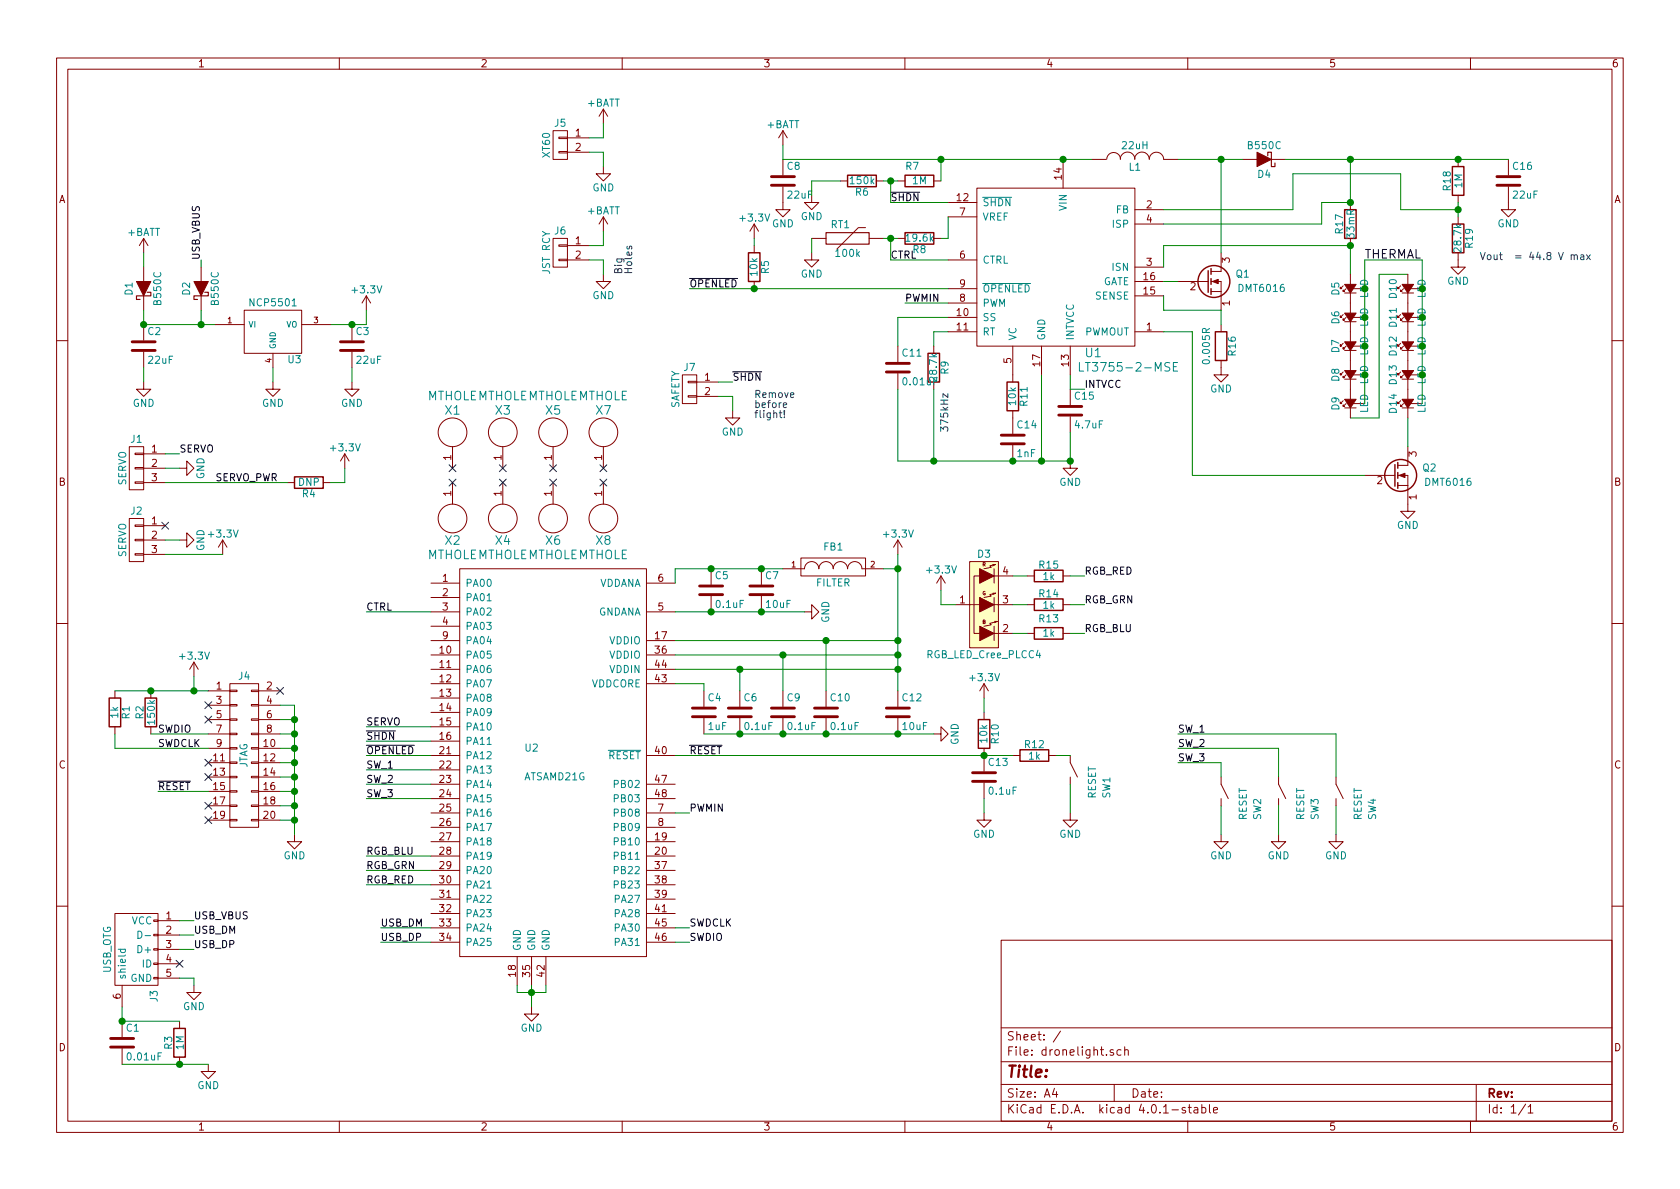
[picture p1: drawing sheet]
<svg xmlns="http://www.w3.org/2000/svg" width="297mm" height="210mm" viewBox="0 0 297 210" stroke-linecap="round" stroke-linejoin="round" font-family="sans-serif">
<defs><g id="words">
<text font-size="2.8" fill="#840000" x="178" y="190.5">Title:</text>
<text font-size="2.1" x="241.3" y="45.7">THERMAL</text>
<g font-size="2.1" fill="#008484">
<text x="191.9" y="63.2">U1</text>
<text x="192.3" y="65.7">LT3755-2-MSE</text>
<text x="75.5" y="70.8">MTHOLEMTHOLEMTHOLEMTHOLE</text>
<text x="78.7" y="73.3">X1</text>
<text x="87.6" y="73.3">X3</text>
<text x="96.5" y="73.3">X5</text>
<text x="105.4" y="73.3">X7</text>
<text x="75.5" y="98.9">MTHOLEMTHOLEMTHOLEMTHOLE</text>
<text x="78.7" y="96.3">X2</text>
<text x="87.6" y="96.3">X4</text>
<text x="96.5" y="96.3">X6</text>
<text x="105.4" y="96.3">X8</text>
</g>
<g font-size="2.1" fill="#840000">
<text x="178" y="184">Sheet: /</text>
<text x="178" y="186.7">File: dronelight.sch</text>
<text x="178" y="196.9">KiCad E.D.A. kicad 4.0.1-stable</text>
<text x="178" y="194.1">Size: A4</text>
<text x="200" y="194.1">Date:</text>
<text x="263" y="194.1">Rev:</text>
<text x="263" y="196.9">Id: 1/1</text>
</g>
<g font-size="1.8" fill="#840000">
<text x="35" y="11.9">1</text>
<text x="85" y="11.9">2</text>
<text x="135" y="11.9">3</text>
<text x="185" y="11.9">4</text>
<text x="235" y="11.9">5</text>
<text x="285" y="11.9">6</text>
<text x="101.8" y="24.1">1</text>
<text x="101.8" y="26.7">2</text>
<text x="10.4" y="35.9">A</text>
<text x="169.2" y="35.6">12</text>
<text x="187.7" y="31.7" transform="rotate(-90 187.7 31.7)">14</text>
<text x="285.4" y="35.9">A</text>
<text x="169.7" y="38.1">7</text>
<text x="202.7" y="36.8">2</text>
<text x="202.7" y="39.4">4</text>
<text x="101.8" y="43.2">1</text>
<text x="101.8" y="45.7">2</text>
<text x="169.7" y="45.7">6</text>
<text x="202.7" y="47">3</text>
<text x="217.4" y="46.5" transform="rotate(-90 217.4 46.5)">3</text>
<text x="169.7" y="53.3">8</text>
<text x="169.7" y="50.8">9</text>
<text x="202.2" y="52.1">15</text>
<text x="202.2" y="49.5">16</text>
<text x="210.5" y="51.3">2</text>
<text x="169.2" y="55.9">10</text>
<text x="169.2" y="58.4">11</text>
<text x="202.7" y="58.4">1</text>
<text x="217.4" y="54.1" transform="rotate(-90 217.4 54.1)">1</text>
<text x="178.8" y="64.2" transform="rotate(-90 178.8 64.2)">5</text>
<text x="183.9" y="64.7" transform="rotate(-90 183.9 64.7)">17</text>
<text x="189" y="64.7" transform="rotate(-90 189 64.7)">13</text>
<text x="124.6" y="67.3">1</text>
<text x="124.6" y="69.8">2</text>
<text x="26.8" y="80">1</text>
<text x="26.8" y="82.5">2</text>
<text x="79.8" y="81.4" transform="rotate(-90 79.8 81.4)">1</text>
<text x="88.6" y="81.4" transform="rotate(-90 88.6 81.4)">1</text>
<text x="97.5" y="81.4" transform="rotate(-90 97.5 81.4)">1</text>
<text x="106.4" y="81.4" transform="rotate(-90 106.4 81.4)">1</text>
<text x="250.4" y="80.7" transform="rotate(-90 250.4 80.7)">3</text>
<text x="10.4" y="85.9">B</text>
<text x="26.8" y="85.1">3</text>
<text x="79.8" y="87.7" transform="rotate(-90 79.8 87.7)">1</text>
<text x="88.6" y="87.7" transform="rotate(-90 88.6 87.7)">1</text>
<text x="97.5" y="87.7" transform="rotate(-90 97.5 87.7)">1</text>
<text x="106.4" y="87.7" transform="rotate(-90 106.4 87.7)">1</text>
<text x="243.5" y="85.6">2</text>
<text x="250.4" y="88.4" transform="rotate(-90 250.4 88.4)">1</text>
<text x="285.4" y="85.9">B</text>
<text x="26.8" y="92.7">1</text>
<text x="26.8" y="95.2">2</text>
<text x="26.8" y="97.8">3</text>
<text x="177.3" y="101.6">4</text>
<text x="78.3" y="102.9">1</text>
<text x="78.3" y="105.4">2</text>
<text x="78.3" y="107.9">3</text>
<text x="116.4" y="107.9">5</text>
<text x="116.4" y="102.9">6</text>
<text x="169.7" y="106.7">1</text>
<text x="177.3" y="106.7">3</text>
<text x="78.3" y="110.5">4</text>
<text x="78.3" y="113">9</text>
<text x="115.9" y="113">17</text>
<text x="177.3" y="111.8">2</text>
<text x="77.8" y="115.6">10</text>
<text x="77.8" y="118.1">11</text>
<text x="115.9" y="118.1">44</text>
<text x="115.9" y="115.6">36</text>
<text x="38.3" y="121.9">1</text>
<text x="38.3" y="124.5">3</text>
<text x="47.1" y="121.9">2</text>
<text x="47.1" y="124.5">4</text>
<text x="77.8" y="120.6">12</text>
<text x="77.8" y="123.2">13</text>
<text x="77.8" y="125.7">14</text>
<text x="115.9" y="120.6">43</text>
<text x="38.3" y="127">5</text>
<text x="38.3" y="129.5">7</text>
<text x="47.1" y="127">6</text>
<text x="47.1" y="129.5">8</text>
<text x="77.8" y="128.3">15</text>
<text x="77.8" y="130.8">16</text>
<text x="10.4" y="135.9">C</text>
<text x="37.8" y="134.6">11</text>
<text x="37.8" y="137.2">13</text>
<text x="38.3" y="132.1">9</text>
<text x="46.7" y="132.1">10</text>
<text x="46.7" y="134.6">12</text>
<text x="46.7" y="137.2">14</text>
<text x="77.8" y="133.3">21</text>
<text x="77.8" y="135.9">22</text>
<text x="115.9" y="133.3">40</text>
<text x="285.4" y="135.9">C</text>
<text x="37.8" y="139.7">15</text>
<text x="37.8" y="142.2">17</text>
<text x="46.7" y="139.7">16</text>
<text x="46.7" y="142.2">18</text>
<text x="77.8" y="138.4">23</text>
<text x="77.8" y="141">24</text>
<text x="77.8" y="143.5">25</text>
<text x="115.9" y="138.4">47</text>
<text x="115.9" y="141">48</text>
<text x="116.4" y="143.5">7</text>
<text x="37.8" y="144.8">19</text>
<text x="46.7" y="144.8">20</text>
<text x="77.8" y="146">26</text>
<text x="77.8" y="148.6">27</text>
<text x="115.9" y="148.6">19</text>
<text x="116.4" y="146">8</text>
<text x="77.8" y="151.1">28</text>
<text x="77.8" y="153.7">29</text>
<text x="115.9" y="151.1">20</text>
<text x="115.9" y="153.7">37</text>
<text x="77.8" y="156.2">30</text>
<text x="77.8" y="158.7">31</text>
<text x="77.8" y="161.3">32</text>
<text x="115.9" y="161.3">41</text>
<text x="115.9" y="156.2">38</text>
<text x="115.9" y="158.7">39</text>
<text x="29.4" y="162.6">1</text>
<text x="29.4" y="165.1">2</text>
<text x="29.4" y="167.6">3</text>
<text x="77.8" y="163.8">33</text>
<text x="77.8" y="166.4">34</text>
<text x="115.9" y="163.8">45</text>
<text x="115.9" y="166.4">46</text>
<text x="29.4" y="170.2">4</text>
<text x="29.4" y="172.7">5</text>
<text x="91.2" y="172.7" transform="rotate(-90 91.2 172.7)">18</text>
<text x="93.7" y="172.7" transform="rotate(-90 93.7 172.7)">35</text>
<text x="96.3" y="172.7" transform="rotate(-90 96.3 172.7)">42</text>
<text x="21.3" y="176.6" transform="rotate(-90 21.3 176.6)">6</text>
<text x="10.4" y="185.9">D</text>
<text x="285.4" y="185.9">D</text>
<text x="35" y="199.9">1</text>
<text x="85" y="199.9">2</text>
<text x="135" y="199.9">3</text>
<text x="185" y="199.9">4</text>
<text x="235" y="199.9">5</text>
<text x="285" y="199.9">6</text>
</g>
<g font-size="1.8" fill="#008484">
<text x="98.1" y="22.4">J5</text>
<text x="103.8" y="18.8">+BATT</text>
<text x="135.6" y="22.7">+BATT</text>
<text x="97.2" y="27.8" transform="rotate(-90 97.2 27.8)">XT60</text>
<text x="198.5" y="26.4">22uH</text>
<text x="220.8" y="26.4">B550C</text>
<text x="104.7" y="33.8">GND</text>
<text x="139.2" y="30">C8</text>
<text x="139.3" y="35.1">22uF</text>
<text x="150.4" y="32.6">150k</text>
<text x="151.3" y="34.6">R6</text>
<text x="160.2" y="30">R7</text>
<text x="161.3" y="32.6">1M</text>
<text x="199.6" y="30.2">L1</text>
<text x="222.4" y="31.4">D4</text>
<text x="256.5" y="33.6" transform="rotate(-90 256.5 33.6)">R18</text>
<text x="258.5" y="33.2" transform="rotate(-90 258.5 33.2)">1M</text>
<text x="267.6" y="30">C16</text>
<text x="267.6" y="35.1">22uF</text>
<text x="22.5" y="41.7">+BATT</text>
<text x="98.1" y="41.4">J6</text>
<text x="103.8" y="37.9">+BATT</text>
<text x="131" y="39.2">+3.3V</text>
<text x="136.5" y="40.2">GND</text>
<text x="141.6" y="38.9">GND</text>
<text x="146.9" y="40.3">RT1</text>
<text x="173.7" y="39">VREF</text>
<text x="173.7" y="36.4">SHDN</text>
<text x="188.6" y="37.2" transform="rotate(-90 188.6 37.2)">VIN</text>
<text x="196.8" y="40.3">ISP</text>
<text x="197.3" y="37.7">FB</text>
<text x="237.4" y="41.2" transform="rotate(-90 237.4 41.2)">R17</text>
<text x="264.7" y="40.2">GND</text>
<text x="147.9" y="45.4">100k</text>
<text x="160.4" y="42.7">19.6k</text>
<text x="161.4" y="44.7">R8</text>
<text x="173.7" y="46.6">CTRL</text>
<text x="196.7" y="47.9">ISN</text>
<text x="239.5" y="42" transform="rotate(-90 239.5 42)">33mR</text>
<text x="258.4" y="44.4" transform="rotate(-90 258.4 44.4)">28.7k</text>
<text x="260.4" y="43.8" transform="rotate(-90 260.4 43.8)">R19</text>
<text x="23.4" y="52.2" transform="rotate(-90 23.4 52.2)">D1</text>
<text x="28.5" y="53.8" transform="rotate(-90 28.5 53.8)">B550C</text>
<text x="33.6" y="52.2" transform="rotate(-90 33.6 52.2)">D2</text>
<text x="38.7" y="53.8" transform="rotate(-90 38.7 53.8)">B550C</text>
<text x="62.4" y="51.9">+3.3V</text>
<text x="97.2" y="48.4" transform="rotate(-90 97.2 48.4)">JST RCY</text>
<text x="104.7" y="52.9">GND</text>
<text x="133.9" y="48.7" transform="rotate(-90 133.9 48.7)">10k</text>
<text x="135.9" y="48.4" transform="rotate(-90 135.9 48.4)">R5</text>
<text x="141.6" y="49.1">GND</text>
<text x="173.7" y="51.7">OPENLED</text>
<text x="193.6" y="53">SENSE</text>
<text x="194.7" y="50.4">GATE</text>
<text x="218.5" y="49.1">Q1</text>
<text x="219.2" y="51.6">DMT6016</text>
<text x="236.8" y="52.2" transform="rotate(-90 236.8 52.2)">D5</text>
<text x="246.9" y="52.7" transform="rotate(-90 246.9 52.7)">D10</text>
<text x="255.9" y="50.3">GND</text>
<text x="26.2" y="59.2">C2</text>
<text x="44.4" y="54.1">NCP5501</text>
<text x="63" y="59.2">C3</text>
<text x="173.7" y="54.2">PWM</text>
<text x="173.7" y="56.8">SS</text>
<text x="173.7" y="59.3">RT</text>
<text x="191.6" y="59.3">PWMOUT</text>
<text x="236.8" y="57.2" transform="rotate(-90 236.8 57.2)">D6</text>
<text x="246.9" y="57.8" transform="rotate(-90 246.9 57.8)">D11</text>
<text x="26.3" y="64.3">22uF</text>
<text x="51" y="64.2">U3</text>
<text x="63.1" y="64.3">22uF</text>
<text x="121" y="65.6">J7</text>
<text x="159.6" y="63">C11</text>
<text x="179.7" y="60.2" transform="rotate(-90 179.7 60.2)">VC</text>
<text x="184.8" y="60.2" transform="rotate(-90 184.8 60.2)">GND</text>
<text x="189.9" y="60.2" transform="rotate(-90 189.9 60.2)">INTVCC</text>
<text x="213.9" y="64.1" transform="rotate(-90 213.9 64.1)">0.005R</text>
<text x="218.5" y="62.8" transform="rotate(-90 218.5 62.8)">R16</text>
<text x="236.8" y="62.3" transform="rotate(-90 236.8 62.3)">D7</text>
<text x="246.9" y="62.8" transform="rotate(-90 246.9 62.8)">D12</text>
<text x="23.4" y="71.9">GND</text>
<text x="46.3" y="71.9">GND</text>
<text x="60.3" y="71.9">GND</text>
<text x="159.8" y="68.1">0.01uF</text>
<text x="165.7" y="67.2" transform="rotate(-90 165.7 67.2)">28.7k</text>
<text x="167.7" y="66.1" transform="rotate(-90 167.7 66.1)">R9</text>
<text x="179.6" y="71.6" transform="rotate(-90 179.6 71.6)">10k</text>
<text x="181.7" y="71.7" transform="rotate(-90 181.7 71.7)">R11</text>
<text x="190.1" y="70.7">C15</text>
<text x="213.9" y="69.4">GND</text>
<text x="236.8" y="67.4" transform="rotate(-90 236.8 67.4)">D8</text>
<text x="246.9" y="67.9" transform="rotate(-90 246.9 67.9)">D13</text>
<text x="120.1" y="72.3" transform="rotate(-90 120.1 72.3)">SAFETY</text>
<text x="127.6" y="77">GND</text>
<text x="179.9" y="75.7">C14</text>
<text x="190.2" y="75.7">4.7uF</text>
<text x="236.8" y="72.5" transform="rotate(-90 236.8 72.5)">D9</text>
<text x="241.9" y="73.1" transform="rotate(-90 241.9 73.1)">LED</text>
<text x="246.9" y="73" transform="rotate(-90 246.9 73)">D14</text>
<text x="252" y="73.1" transform="rotate(-90 252 73.1)">LED</text>
<text x="23.2" y="78.3">J1</text>
<text x="58.6" y="79.8">+3.3V</text>
<text x="179.9" y="80.8">1nF</text>
<text x="251.6" y="83.4">Q2</text>
<text x="22.3" y="85.9" transform="rotate(-90 22.3 85.9)">SERVO</text>
<text x="36.1" y="84.8" transform="rotate(-90 36.1 84.8)">GND</text>
<text x="52.8" y="85.9">DNP</text>
<text x="53.5" y="87.9">R4</text>
<text x="187.3" y="85.9">GND</text>
<text x="252.2" y="85.9">DMT6016</text>
<text x="23.2" y="91">J2</text>
<text x="37" y="95">+3.3V</text>
<text x="156.4" y="95">+3.3V</text>
<text x="247" y="93.5">GND</text>
<text x="22.3" y="98.6" transform="rotate(-90 22.3 98.6)">SERVO</text>
<text x="36.1" y="97.5" transform="rotate(-90 36.1 97.5)">GND</text>
<text x="145.6" y="97.3">FB1</text>
<text x="164" y="101.4">+3.3V</text>
<text x="172.9" y="98.6">D3</text>
<text x="183.8" y="100.5">R15</text>
<text x="82.3" y="103.8">PA00</text>
<text x="82.3" y="106.3">PA01</text>
<text x="105.7" y="103.8">VDDANA</text>
<text x="126.5" y="102.4">C5</text>
<text x="126.7" y="107.5">0.1uF</text>
<text x="135.4" y="102.4">C7</text>
<text x="135.5" y="107.5">10uF</text>
<text x="144.2" y="103.7">FILTER</text>
<text x="183.8" y="105.6">R14</text>
<text x="184.5" y="107.6">1k</text>
<text x="184.5" y="102.6">1k</text>
<text x="82.3" y="108.8">PA02</text>
<text x="82.3" y="111.4">PA03</text>
<text x="82.3" y="113.9">PA04</text>
<text x="105.5" y="108.8">GNDANA</text>
<text x="107.7" y="113.9">VDDIO</text>
<text x="146.6" y="110.2" transform="rotate(-90 146.6 110.2)">GND</text>
<text x="183.8" y="110">R13</text>
<text x="184.5" y="112.6">1k</text>
<text x="32" y="116.6">+3.3V</text>
<text x="82.3" y="116.5">PA05</text>
<text x="82.3" y="119">PA06</text>
<text x="107.7" y="116.5">VDDIO</text>
<text x="107.8" y="119">VDDIN</text>
<text x="163.9" y="116.4">RGB_LED_Cree_PLCC4</text>
<text x="42.2" y="120.2">J4</text>
<text x="82.3" y="121.5">PA07</text>
<text x="82.3" y="124.1">PA08</text>
<text x="104.4" y="121.5">VDDCORE</text>
<text x="125.2" y="124">C4</text>
<text x="131.6" y="124">C6</text>
<text x="139.2" y="124">C9</text>
<text x="146.9" y="124">C10</text>
<text x="159.6" y="124">C12</text>
<text x="171.7" y="120.4">+3.3V</text>
<text x="20.9" y="126.9" transform="rotate(-90 20.9 126.9)">1k</text>
<text x="22.9" y="127.1" transform="rotate(-90 22.9 127.1)">R1</text>
<text x="25.3" y="127.1" transform="rotate(-90 25.3 127.1)">R2</text>
<text x="27.4" y="127.9" transform="rotate(-90 27.4 127.9)">150k</text>
<text x="82.3" y="126.6">PA09</text>
<text x="82.3" y="129.2">PA10</text>
<text x="82.3" y="131.7">PA11</text>
<text x="125.2" y="129.1">1uF</text>
<text x="131.8" y="129.1">0.1uF</text>
<text x="139.4" y="129.1">0.1uF</text>
<text x="147" y="129.1">0.1uF</text>
<text x="159.7" y="129.1">10uF</text>
<text x="169.5" y="131.7" transform="rotate(-90 169.5 131.7)">GND</text>
<text x="174.5" y="131.3" transform="rotate(-90 174.5 131.3)">10k</text>
<text x="176.6" y="131.4" transform="rotate(-90 176.6 131.4)">R10</text>
<text x="43.7" y="135.9" transform="rotate(-90 43.7 135.9)">JTAG</text>
<text x="82.3" y="134.2">PA12</text>
<text x="82.3" y="136.8">PA13</text>
<text x="92.7" y="138">ATSAMD21G</text>
<text x="92.9" y="132.9">U2</text>
<text x="107.4" y="134.2">RESET</text>
<text x="174.9" y="135.4">C13</text>
<text x="181.3" y="132.3">R12</text>
<text x="181.9" y="134.3">1k</text>
<text x="82.3" y="139.3">PA14</text>
<text x="82.3" y="141.9">PA15</text>
<text x="108.9" y="139.3">PB02</text>
<text x="108.9" y="141.9">PB03</text>
<text x="175" y="140.5">0.1uF</text>
<text x="193.8" y="141.3" transform="rotate(-90 193.8 141.3)">RESET</text>
<text x="196.3" y="141.2" transform="rotate(-90 196.3 141.2)">SW1</text>
<text x="82.3" y="144.4">PA16</text>
<text x="82.3" y="146.9">PA17</text>
<text x="82.3" y="149.5">PA18</text>
<text x="108.9" y="144.4">PB08</text>
<text x="108.9" y="146.9">PB09</text>
<text x="108.9" y="149.5">PB10</text>
<text x="172" y="148.1">GND</text>
<text x="187.3" y="148.1">GND</text>
<text x="220.4" y="145.1" transform="rotate(-90 220.4 145.1)">RESET</text>
<text x="223" y="145" transform="rotate(-90 223 145)">SW2</text>
<text x="230.6" y="145.1" transform="rotate(-90 230.6 145.1)">RESET</text>
<text x="233.1" y="145" transform="rotate(-90 233.1 145)">SW3</text>
<text x="240.7" y="145.1" transform="rotate(-90 240.7 145.1)">RESET</text>
<text x="243.3" y="145" transform="rotate(-90 243.3 145)">SW4</text>
<text x="50.1" y="151.9">GND</text>
<text x="82.3" y="152">PA19</text>
<text x="82.3" y="154.6">PA20</text>
<text x="108.9" y="152">PB11</text>
<text x="108.9" y="154.6">PB22</text>
<text x="213.9" y="151.9">GND</text>
<text x="224.1" y="151.9">GND</text>
<text x="234.3" y="151.9">GND</text>
<text x="82.3" y="157.1">PA21</text>
<text x="82.3" y="159.6">PA22</text>
<text x="108.9" y="157.1">PB23</text>
<text x="108.9" y="159.6">PA27</text>
<text x="23.2" y="163.4">VCC</text>
<text x="82.3" y="162.2">PA23</text>
<text x="82.3" y="164.7">PA24</text>
<text x="82.3" y="167.3">PA25</text>
<text x="108.9" y="162.2">PA28</text>
<text x="108.9" y="164.7">PA30</text>
<text x="108.9" y="167.3">PA31</text>
<text x="19.6" y="172.2" transform="rotate(-90 19.6 172.2)">USB_OTG</text>
<text x="22.2" y="173.2" transform="rotate(-90 22.2 173.2)">shield</text>
<text x="23" y="173.6">GND</text>
<text x="24.6" y="168.5">D+</text>
<text x="25.1" y="171.1">ID</text>
<text x="92.1" y="168.1" transform="rotate(-90 92.1 168.1)">GND</text>
<text x="94.6" y="168.1" transform="rotate(-90 94.6 168.1)">GND</text>
<text x="97.2" y="168.1" transform="rotate(-90 97.2 168.1)">GND</text>
<text x="27.9" y="177.1" transform="rotate(-90 27.9 177.1)">J3</text>
<text x="32.3" y="178.6">GND</text>
<text x="22.4" y="182.4">C1</text>
<text x="30.4" y="185.5" transform="rotate(-90 30.4 185.5)">R3</text>
<text x="32.5" y="185.6" transform="rotate(-90 32.5 185.6)">1M</text>
<text x="92" y="182.4">GND</text>
<text x="22.7" y="187.5">0.01uF</text>
<text x="34.9" y="192.6">GND</text>
</g>
<g font-size="1.8">
<text x="157.5" y="35.6">SHDN</text>
<text x="35.3" y="46" transform="rotate(-90 35.3 46)">USB_VBUS</text>
<text x="157.5" y="45.7">CTRL</text>
<text x="121.9" y="50.8">OPENLED</text>
<text x="160" y="53.3">PWMIN</text>
<text x="129.5" y="67.3">SHDN</text>
<text x="191.8" y="68.6">INTVCC</text>
<text x="31.7" y="80">SERVO</text>
<text x="38.1" y="85.1">SERVO_PWR</text>
<text x="191.8" y="101.6">RGB_RED</text>
<text x="64.8" y="107.9">CTRL</text>
<text x="191.8" y="106.7">RGB_GRN</text>
<text x="191.8" y="111.8">RGB_BLU</text>
<text x="27.9" y="129.5">SWDIO</text>
<text x="64.8" y="130.8">SHDN</text>
<text x="64.8" y="128.3">SERVO</text>
<text x="208.3" y="129.5">SW_1</text>
<text x="27.9" y="132.1">SWDCLK</text>
<text x="64.8" y="133.3">OPENLED</text>
<text x="64.8" y="135.9">SW_1</text>
<text x="121.9" y="133.3">RESET</text>
<text x="208.3" y="132.1">SW_2</text>
<text x="208.3" y="134.6">SW_3</text>
<text x="27.9" y="139.7">RESET</text>
<text x="64.8" y="138.4">SW_2</text>
<text x="64.8" y="141">SW_3</text>
<text x="121.9" y="143.5">PWMIN</text>
<text x="64.8" y="151.1">RGB_BLU</text>
<text x="64.8" y="153.7">RGB_GRN</text>
<text x="64.8" y="156.2">RGB_RED</text>
<text x="34.3" y="165.1">USB_DM</text>
<text x="34.3" y="167.6">USB_DP</text>
<text x="34.3" y="162.6">USB_VBUS</text>
<text x="67.3" y="166.4">USB_DP</text>
<text x="67.3" y="163.8">USB_DM</text>
<text x="121.9" y="166.4">SWDIO</text>
<text x="121.9" y="163.8">SWDCLK</text>
</g>
<g font-size="1.8" fill="#0000c2">
<text x="261.6" y="46">Vout = 44.8 V max</text>
<text x="110" y="48.5" transform="rotate(-90 110 48.5)">Big</text>
<text x="111.8" y="48.5" transform="rotate(-90 111.8 48.5)">Holes</text>
<text x="133.3" y="70.4">Remove</text>
<text x="133.3" y="72.1">before</text>
<text x="133.3" y="73.9">flight!</text>
<text x="167.6" y="76.4" transform="rotate(-90 167.6 76.4)">375kHz</text>
</g>
<g font-size="1.8" fill="#008400">
<text x="241.9" y="52.8" transform="rotate(-90 241.9 52.8)">LED</text>
<text x="252" y="52.8" transform="rotate(-90 252 52.8)">LED</text>
<text x="241.9" y="57.9" transform="rotate(-90 241.9 57.9)">LED</text>
<text x="252" y="57.9" transform="rotate(-90 252 57.9)">LED</text>
<text x="241.9" y="62.9" transform="rotate(-90 241.9 62.9)">LED</text>
<text x="252" y="62.9" transform="rotate(-90 252 62.9)">LED</text>
<text x="241.9" y="68" transform="rotate(-90 241.9 68)">LED</text>
<text x="252" y="68" transform="rotate(-90 252 68)">LED</text>
</g>
<g font-size="1.4" fill="#840000">
<text x="40.3" y="57.1">1</text>
<text x="55.5" y="57.1">3</text>
<text x="48" y="64.1" transform="rotate(-90 48 64.1)">4</text>
<text x="140" y="100.3">1</text>
<text x="153.9" y="100.3">2</text>
</g>
<g font-size="1.4" fill="#008484">
<text x="43.9" y="57.9">VI</text>
<text x="50.5" y="57.9">VO</text>
<text x="48.8" y="61.7" transform="rotate(-90 48.8 61.7)">GND</text>
</g>
<g font-size=".9" fill="#840000">
<text x="173.7" y="100.1">R</text>
<text x="173.7" y="105.2">G</text>
<text x="173.7" y="110.3">B</text>
</g>
</g></defs>
<g fill="none" stroke="#840000" stroke-width=".18">
<path d="M10 10.3h277v189.9h-277zM12 12.2h273v186.1h-273zM60 10.3v1.9M106.7 19.3l-.8 1.3M106.7 19.3v2.5M106.7 19.3l.7 1.3M110 10.3v1.9M160 10.3v1.9M210 10.3v1.9M260 10.3v1.9M97.8 23.1h2.5v5.1h-2.5zM98.8 26.8h1.5v.2h-1.5z"/>
<path d="M98.8 24.3h1.5v.2h-1.5zM100.3 24.4h3.8M100.3 26.9h3.8M106.7 29.5v1.2h1.2l-1.2 1.3-1.3-1.3h1.3M106.7 38.3v2.6M106.7 38.3l-.8 1.3M106.7 38.3l.7 1.3M133.3 39.6v2.6M133.3 39.6l-.7 1.3M133.3 39.6l.8 1.3M138.4 33v4.1h1.3l-1.3 1.2-1.2-1.2h1.2M138.4 23.1l-.7 1.3"/>
<path d="M138.4 23.1v2.5M138.4 28.2v2.8M138.4 23.1l.8 1.3M143.5 34.5v1.3h1.3l-1.3 1.3-1.3-1.3h1.3M148.6 32h1.3M154.9 32h1.3M158.7 32h1.3M165.1 32h1.3M167.6 38.3h5.1M167.6 35.8h5.1M172.7 33.3h28v27.9h-28zM188 28.2v5.1"/>
<path d="M193 28.2h2.6M195.7 28.2a1.22 1.22 0 0 1 1.2-1.2 1.22 1.22 0 0 1 1.2 1.2M198.1 28.2a1.3 1.3 0 0 1 1.3-1.3 1.3 1.3 0 0 1 1.3 1.3M200.6 28.2a1.3 1.3 0 0 1 1.3-1.3 1.3 1.3 0 0 1 1.3 1.3 1.27 1.27 0 0 1 1.3-1.3 1.27 1.27 0 0 1 1.2 1.3M200.7 37.1h5M200.7 39.6h5M205.7 28.2h2.6M219.7 28.2h2.5M224.8 28.2h2.5M238.8 35.8v1.3M257.8 28.2v1.3M257.8 34.5v1.3"/>
<path d="M257.8 38.3v1.3M266.7 33v4.1h1.3l-1.3 1.2-1.3-1.2h1.3M266.7 28.2v2.8M25.4 42.2v2.5M25.4 47.2v2.6M25.4 52.3v2.6M25.4 57.4v2.8M25.4 42.2l-.8 1.2M25.4 42.2l.8 1.2M35.6 47.2v2.6M35.6 52.3v2.6M38.1 57.4h5.1"/>
<path d="M43.2 54.9h10.1v7.6h-10.1zM53.3 57.4h5.1M62.2 57.4v2.8M64.8 52.3l-.8 1.3M64.8 52.3v2.6M64.8 52.3l.7 1.3M97.8 42.2h2.5v5h-2.5zM98.8 45.8h1.5v.3h-1.5zM98.8 43.3h1.5v.3h-1.5zM100.3 46h3.8M100.3 43.4h3.8M106.7 48.5v1.3h1.2l-1.2 1.2-1.3-1.2h1.3"/>
<path d="M133.3 43.4v1.3M133.3 49.8v1.2M143.5 44.7v1.3h1.3l-1.3 1.2-1.3-1.2h1.3M143.5 42.2h2.5M153 40.3h-1.2l-3.8 3.8M153.7 42.2h2.5M158.7 42.2h1.3M165.1 42.2h1.3M167.6 58.7h5.1M167.6 46h5.1M167.6 53.6h5.1M167.6 51h5.1"/>
<path d="M167.6 56.1h5.1M200.7 58.7h5M200.7 47.2h5M200.7 52.3h5M200.7 49.8h5M208.3 49.8h5.3M214.1 49.8h1.8v5.1M214.1 51.6h1.8M215.9 44.7v3.3h-1.8M215.9 57.4v1.3M237.5 50.5l-.5 .5v-.2v.2h.2M237.5 55.6l-.5 .5v-.2v.2h.2"/>
<path d="M237.7 51.8h2.1M237.7 56.9h2.1M238 51l-.5 .6v-.3v.3h.2M238 56.1l-.5 .5v-.2v.2h.2M238.8 51h2.5M238.8 56.1h2.5M238.8 42.2v1.2M238.8 48.5v1.8M238.8 51.8v3.6M238.8 56.9v3.5M247.6 50.5l-.5 .5v-.2v.2h.3M247.6 55.6l-.5 .5v-.2v.2h.3"/>
<path d="M247.9 51.8h2M247.9 56.9h2M248.2 51l-.6 .6v-.3v.3h.3M248.2 56.1l-.6 .5v-.2v.2h.3M248.9 51h2.6M248.9 56.1h2.6M248.9 48.5v1.8M248.9 51.8v3.6M248.9 56.9v3.5M257.8 44.7v2.5h1.3l-1.3 1.3-1.3-1.3h1.3M10 60.2h2M22.9 79h2.5v7.6h-2.5z"/>
<path d="M25.4 67.6v1.2h1.3l-1.3 1.3-1.3-1.3h1.3M25.4 62.2v2.8M48.3 67.6v1.2h1.2l-1.2 1.3-1.3-1.3h1.3M48.3 62.5v2.5M62.2 67.6v1.2h1.3l-1.3 1.3-1.2-1.3h1.2M62.2 62.2v2.8M80 79v3.8M88.9 79v3.8M97.8 79v3.8M106.7 79v3.8M120.6 66.3h2.6v5.1h-2.6zM121.7 70h1.5v.2h-1.5z"/>
<path d="M121.7 67.4h1.5v.3h-1.5zM123.2 67.6h3.8M123.2 70.1h3.8M129.5 72.6v1.3h1.3l-1.3 1.3-1.2-1.3h1.2M158.7 61.2v2.8M158.7 66v2.8M165.1 61.2v1.3M165.1 67.6v1.2M179.1 61.2v6.4M179.1 72.6v4.1M179.1 78.7v2.8M184.1 61.2v5.1"/>
<path d="M189.2 61.2v5.1M189.2 68.8v2.8M189.2 73.7v2.7M215.9 63.7v2.6h1.3l-1.3 1.3-1.3-1.3h1.3M237.5 60.7l-.5 .5v-.2v.2h.2M237.5 65.8l-.5 .5v-.3v.3h.2M237.5 70.9l-.5 .5v-.3v.3h.2M237.7 62h2.1M237.7 67.1h2.1M237.7 72.1h2.1M238 61.2l-.5 .5v-.2v.2h.2M238 66.3l-.5 .5v-.3v.3h.2"/>
<path d="M238 71.4l-.5 .5v-.3v.3h.2M238.8 62v3.5M238.8 67.1v3.5M238.8 72.1v1.8M238.8 61.2h2.5M238.8 66.3h2.5M238.8 71.4h2.5M247.6 60.7l-.5 .5v-.2v.2h.3M247.6 65.8l-.5 .5v-.3v.3h.3M247.6 70.9l-.5 .5v-.3v.3h.3M247.9 62h2M247.9 67.1h2"/>
<path d="M247.9 72.1h2M248.2 61.2l-.6 .5v-.2v.2h.3M248.2 66.3l-.6 .5v-.3v.3h.3M248.2 71.4l-.6 .5v-.3v.3h.3M248.9 79v3.3h-1.8M248.9 62v3.5M248.9 67.1v3.5M248.9 72.1v1.8M248.9 61.2h2.6M248.9 66.3h2.6M248.9 71.4h2.6M285 60.2h2"/>
<path d="M22.9 91.7h2.5v7.6h-2.5zM23.9 85.2h1.5v.3h-1.5zM23.9 82.7h1.5v.2h-1.5zM23.9 80.1h1.5v.3h-1.5zM23.9 97.9h1.5v.3h-1.5zM23.9 95.4h1.5v.2h-1.5zM23.9 92.8h1.5v.3h-1.5zM25.4 80.3h3.8M25.4 82.8h3.8M25.4 85.3h3.8M25.4 93h3.8M25.4 95.5h3.8"/>
<path d="M25.4 98h3.8M31.7 82.8h1.3v-1.3l1.3 1.3-1.3 1.3v-1.3M31.7 95.5h1.3v-1.3l1.3 1.3-1.3 1.3v-1.3M39.4 95.5l-.8 1.3M39.4 95.5v2.5M39.4 95.5l.7 1.3M50.8 85.3h1.3M57.1 85.3h1.3M61 80.3l-.8 1.2M61 80.3v2.5M61 80.3l.7 1.2M80 85.3v3.8"/>
<path d="M88.9 85.3v3.8M97.8 85.3v3.8M106.7 85.3v3.8M141.6 98.7h11.4v3.1h-11.4zM158.7 95.5v2.5M158.7 95.5l-.7 1.3M158.7 95.5l.8 1.3M171.4 99.3h5.1v15.2h-5.1zM175.5 99.8h.5l-.5 .3M176 99.8l-1 .3 .3 .2-1.3 .3M189.2 81.5v1.3h1.3l-1.3 1.3-1.2-1.3h1.2M241.3 84.1h5.3"/>
<path d="M247.1 84.1h1.8v6.3h1.3l-1.3 1.3-1.3-1.3h1.3M247.1 85.8h1.8M10 110.3h2M34.3 117.1l-.8 1.3M34.3 117.1v2.5M34.3 117.1l.8 1.3M76.2 103.1h5.1M76.2 105.7h5.1M76.2 108.2h5.1M76.2 110.7h5.1M76.2 113.3h5.1M76.2 115.8h5.1"/>
<path d="M76.2 118.4h5.1M81.3 100.6h33v68.6h-33zM114.3 103.1h5.1M114.3 108.2h5.1M114.3 113.3h5.1M114.3 115.8h5.1M114.3 118.4h5.1M125.7 100.6v2.8M125.7 105.4v2.8M134.6 100.6v2.8M134.6 105.4v2.8M138.4 100.6h3.8a1.27 1.27 0 0 1 1.3-1.3 1.27 1.27 0 0 1 1.3 1.3 1.27 1.27 0 0 1 1.2-1.3 1.27 1.27 0 0 1 1.3 1.3 1.27 1.27 0 0 1 1.3-1.3 1.27 1.27 0 0 1 1.3 1.3 1.27 1.27 0 0 1 1.2-1.3 1.27 1.27 0 0 1 1.3 1.3h3.8"/>
<path d="M142.2 108.2h1.3v-1.3l1.3 1.3-1.3 1.3v-1.3M166.4 101.8l-.8 1.3M166.4 101.8v2.6M166.4 101.8l.7 1.3M168.9 106.9h4.3M173.2 105.7v2.5zM173.2 105.7h.1M173.2 100.6v2.5zM173.2 100.6h.1M173.2 101.8h-1v10.2h1M175.5 104.9h.5l-.5 .3M175.8 105.7v2.5"/>
<path d="M175.8 100.6v2.5M175.8 112h3.3M175.8 106.9h3.3M175.8 101.8h3.3M175.8 110.7v2.6M175.8 109.9h.6l-.6 .2M176 110l-1 .2 .3 .3-1.3 .2M176 104.9l-1 .3 .3 .2-1.3 .3M181.6 112h1.3M181.6 106.9h1.3M181.6 101.8h1.3M188 112h1.2"/>
<path d="M188 106.9h1.2M188 101.8h1.2M285 110.3h2M20.3 122.2v1.2M20.3 128.5v1.3M26.7 122.2v1.2M26.7 128.5v1.3M36.8 122.2h3.8M36.8 124.7h3.8M36.8 127.2h3.8M36.8 129.8h3.8M36.8 132.3h3.8"/>
<path d="M36.8 134.9h3.8M36.8 137.4h3.8M36.8 139.9h3.8M40.6 139.8h1.3v.3h-1.3zM40.6 137.3h1.3v.2h-1.3zM40.6 134.7h1.3v.3h-1.3zM40.6 132.2h1.3v.3h-1.3zM40.6 129.7h1.3v.2h-1.3zM40.6 127.1h1.3v.3h-1.3zM40.6 124.6h1.3v.2h-1.3zM40.6 122h1.3v.3h-1.3zM40.6 120.9h5.1v25.4h-5.1z"/>
<path d="M44.4 139.8h1.3v.3h-1.3zM44.4 137.3h1.3v.2h-1.3zM44.4 134.7h1.3v.3h-1.3zM44.4 132.2h1.3v.3h-1.3zM44.4 129.7h1.3v.2h-1.3zM44.4 127.1h1.3v.3h-1.3zM44.4 124.6h1.3v.2h-1.3zM44.4 122h1.3v.3h-1.3zM45.7 122.2h3.8M45.7 124.7h3.8M45.7 127.2h3.8M45.7 129.8h3.8"/>
<path d="M45.7 132.3h3.8M45.7 134.9h3.8M45.7 137.4h3.8M45.7 139.9h3.8M76.2 133.6h5.1M76.2 120.9h5.1M76.2 136.1h5.1M76.2 123.4h5.1M76.2 138.7h5.1M76.2 126h5.1M76.2 128.5h5.1M76.2 131.1h5.1"/>
<path d="M114.3 133.6h5.1M114.3 120.9h5.1M114.3 138.7h5.1M124.5 122.2v2.8M124.5 127v2.8M130.8 122.2v2.8M130.8 127v2.8M138.4 122.2v2.8M138.4 127v2.8M146 122.2v2.8M146 127v2.8M158.7 122.2v2.8"/>
<path d="M158.7 127v2.8M165.1 129.8h1.3v-1.3l1.2 1.3-1.2 1.3v-1.3M174 120.9v2.5M174 126v1.2M174 132.3v4.1M174 138.4v2.8M174 120.9l-.8 1.3M174 120.9l.8 1.3M179.1 133.6h1.2M185.4 133.6h1.3M189.2 133.6v1.3l1.3 2.5M189.2 137.4v1.3"/>
<path d="M215.9 137.4v1.3l1.3 2.5M226.1 137.4v1.3l1.2 2.5M236.2 137.4v1.3l1.3 2.5M36.8 145h3.8M36.8 142.5h3.8M40.6 144.9h1.3v.3h-1.3zM40.6 142.4h1.3v.2h-1.3zM44.4 144.9h1.3v.3h-1.3zM44.4 142.4h1.3v.2h-1.3zM45.7 145h3.8M45.7 142.5h3.8M52.1 147.6v1.2h1.2l-1.2 1.3-1.3-1.3h1.3"/>
<path d="M76.2 143.8h5.1M76.2 146.3h5.1M76.2 151.4h5.1M76.2 156.5h5.1M76.2 159h5.1M76.2 141.2h5.1M76.2 148.8h5.1M76.2 153.9h5.1M114.3 143.8h5.1M114.3 146.3h5.1M114.3 151.4h5.1M114.3 156.5h5.1"/>
<path d="M114.3 159h5.1M114.3 141.2h5.1M114.3 148.8h5.1M114.3 153.9h5.1M174 143.8v1.2h1.3l-1.3 1.3-1.3-1.3h1.3M189.2 143.8v1.2h1.3l-1.3 1.3-1.2-1.3h1.2M215.9 147.6v1.2h1.3l-1.3 1.3-1.3-1.3h1.3M215.9 141.2v1.3M226.1 147.6v1.2h1.2l-1.2 1.3-1.3-1.3h1.3M226.1 141.2v1.3M236.2 147.6v1.2h1.3l-1.3 1.3-1.3-1.3h1.3M236.2 141.2v1.3"/>
<path d="M10 160.2h2M20.3 161.5h7.6v12.7h-7.6zM21.6 174.2v3.8M27.2 162.7h.7v.2h-.7zM27.2 165.2h.7v.3h-.7zM27.2 167.8h.7v.2h-.7zM27.2 170.3h.7v.3h-.7zM27.2 172.8h.7v.3h-.7zM27.9 162.8h3.8M27.9 165.3h3.8M27.9 167.9h3.8M27.9 170.4h3.8"/>
<path d="M27.9 173h3.8M34.3 174.2v1.3h1.3l-1.3 1.3-1.3-1.3h1.3M76.2 161.5h5.1M76.2 164.1h5.1M76.2 166.6h5.1M91.4 169.2v5M94 178v1.3h1.2l-1.2 1.3-1.3-1.3h1.3M94 169.2v5M96.5 169.2v5M114.3 161.5h5.1M114.3 164.1h5.1M114.3 166.6h5.1"/>
<path d="M177 166.3h108v32h-108zM285 160.2h2M21.6 180.6v2.8M21.6 185.4v2.8M31.7 180.6v1.3M31.7 186.9v1.3M36.8 188.2v1.3h1.3l-1.3 1.2-1.2-1.2h1.2M60 198.3v1.9M110 198.3v1.9M160 198.3v1.9M177 194.8h108M177 191.8h108"/>
<path d="M177 187.8h108M177 181.8h108M186.4 192.5l-.3 1h.9M186.8 193v1M187.5 182.3l-1.3 2M196.8 185.7a.37 .37 0 0 0-.5 .1v.2l.5 .2 .1 .1-.2 .3-.4-.1M197 191.8v3M198.2 185.7l-.4-.1-.3 .3 .1 .6 .2 .1 .4-.1M198.9 185.7l.2-.1 .3 .1 .1 .9M198.9 185.1v1.5M209.6 195.9a.37 .37 0 0 0-.6 .1l.1 .3 .5 .1 .1 .1-.3 .3-.4-.1M210 198.3v1.9"/>
<path d="M210.1 195.8h.5M210.3 195.3v1.3l.3 .2M211.2 195.9h.5l.1 .9M211.8 196.2l-.5 .1-.2 .2 .2 .3 .5-.1M212.5 195.9l.4-.1 .3 .3-.1 .6h-.6M212.5 195.3v1.5M213.8 195.3v1.3l.2 .2M214.6 196.3l.7-.1-.1-.3-.4-.1-.2 .2v.7h.6M260 198.3v1.9M261 191.8v6.5M269.7 195.2l-1.2 2M270.2 195.8l.4-.5v1.5"/>
<path d="M270.2 196.8h.8"/>
<circle cx="80" cy="76.4" r="2.54"/>
<circle cx="88.9" cy="76.4" r="2.54"/>
<circle cx="97.8" cy="76.4" r="2.54"/>
<circle cx="106.7" cy="76.4" r="2.54"/>
<circle cx="80" cy="91.7" r="2.54"/>
<circle cx="88.9" cy="91.7" r="2.54"/>
<circle cx="97.8" cy="91.7" r="2.54"/>
<circle cx="106.7" cy="91.7" r="2.54"/>
</g>
<g fill="#840000" stroke="#840000" stroke-width=".18">
<path d="M222.2 26.9l2.6 1.3-2.6 1.3z"/>
<path d="M214.4 49.8l1-.4v.8z"/>
<path d="M247.4 84.1l1-.4v.7z"/>
<path d="M173.2 110.7l2.6 1.3-2.6 1.3z"/>
<path d="M173.2 105.7l2.6 1.2-2.6 1.3z"/>
<path d="M173.2 100.6l2.6 1.2-2.6 1.3z"/>
<path d="M24.1 49.8h2.6l-1.3 2.5z"/>
<path d="M34.3 49.8h2.5l-1.2 2.5z"/>
<path d="M237.7 50.3h2.1l-1 1.5z"/>
<path d="M237.7 55.4h2.1l-1 1.5z"/>
<path d="M237.7 60.4h2.1l-1 1.6z"/>
<path d="M237.7 65.5h2.1l-1 1.6z"/>
<path d="M237.7 70.6h2.1l-1 1.5z"/>
<path d="M247.9 50.3h2l-1 1.5z"/>
<path d="M247.9 55.4h2l-1 1.5z"/>
<path d="M247.9 60.4h2l-1 1.6z"/>
<path d="M247.9 65.5h2l-1 1.6z"/>
<path d="M247.9 70.6h2l-1 1.5z"/>
</g>
<path d="M224.2 27.6v-.7h.6v2.6h.6v-.7M26 51.7h.7v.6h-2.6v.7h.7M36.2 51.7h.6v.6h-2.5v.7h.6M146 41.1h7.7v2.1h-7.7z" fill="none" stroke="#840000" stroke-width=".2"/>
<path d="M173.7 34.9h5.2M51.7 54.1h.7M173.7 50.1h8.5M190.9 64.1v1.5h.7M207.5 64.8h.5M208.2 64.1h-.7v1.5h.7M107.5 132.7h5.8M20.9 167.9h1.3M21.4 167.9l-.1 .3 .3 .2 .5-.1v-.4M24.4 164.7a.64 .64 0 0 1 .7 .6 .64 .64 0 0 1-.7 .6zM25.7 165.4h.9" fill="none" stroke="#008484" stroke-width=".18"/>
<g fill="none" stroke="#840000" stroke-width=".25">
<path d="M149.9 31h5v2h-5zM160 31h5.1v2h-5.1zM237.7 37.1h2.1v5.1h-2.1zM256.8 29.5h2v5h-2zM256.8 39.6h2v5.1h-2zM132.3 44.7h2.1v5.1h-2.1zM160 41.1h5.1v2.1h-5.1zM213.6 47.9v3.8M214.1 47.5v1M214.1 49.3v1M214.1 51v1.1M214.9 58.7h2v5h-2z"/>
<path d="M164.1 62.5h2v5.1h-2zM178.1 67.6h2v5h-2zM52.1 84.3h5v2.1h-5zM246.6 82.2v3.8M247.1 81.8v1M247.1 83.6v1M247.1 85.3v1.1M182.9 111h5.1v2h-5.1zM182.9 105.9h5.1v2h-5.1zM182.9 100.8h5.1v2.1h-5.1zM19.3 123.4h2v5.1h-2zM25.7 123.4h2v5.1h-2z"/>
<path d="M173 127.2h2v5.1h-2zM180.3 132.6h5.1v2h-5.1zM30.7 181.9h2.1v5h-2.1z"/>
<circle cx="214.6" cy="49.8" r="2.82"/>
<circle cx="247.6" cy="84.1" r="2.82"/>
</g>
<g fill="none" stroke="#840000" stroke-width=".51">
<path d="M136.4 32.8h4.1M136.4 31.2h4.1M264.7 32.8h4M264.7 31.2h4M23.4 62h4M23.4 60.4h4M60.2 62h4.1M60.2 60.4h4.1M156.7 65.8h4.1M156.7 64.3h4.1M177 78.5h4.1M177 77h4.1"/>
<path d="M187.2 73.4h4.1M187.2 71.9h4.1M123.7 105.2h4.1M123.7 103.6h4.1M132.6 105.2h4.1M132.6 103.6h4.1M122.4 126.7h4.1M122.4 125.2h4.1M128.8 126.7h4M128.8 125.2h4M136.4 126.7h4.1M136.4 125.2h4.1"/>
<path d="M144 126.7h4.1M144 125.2h4.1M156.7 126.7h4.1M156.7 125.2h4.1M172 138.2h4M172 136.6h4M19.6 185.2h4M19.6 183.6h4"/>
</g>
<path d="M157.5 34h5.1M121.9 49.2h8.5M129.5 65.8h5.2M27.9 138.1h5.8M64.8 131.8h8.5M64.8 129.3h5.1M121.9 131.8h5.8" fill="none" stroke="#000" stroke-width=".18"/>
<g fill="none" stroke="#0000c2" stroke-width=".18">
<path d="M277.8 45.2l.2-.1h.3v.8M277.8 45.1v.8M278.3 45.2l.2-.1h.3l.1 .8M279.5 45.1h.5v.8M280 45.4l-.5 .1v.1l.1 .3 .4-.1M280.5 45.1l.7 .8M281.2 45.1l-.7 .8M137.8 73h.5M137.9 72.6v1.1l.4 .2M138.5 71.6l.6-.1-.1-.2-.3-.1-.2 .2 .1 .6h.4M138.7 73.7v.2M138.7 72.6v.8"/>
<path d="M167.6 69.6v.7l-.9-.7v.7"/>
</g>
<path d="M171.4 99.3h5.1v15.2h-5.1z" fill="#ffffc2" stroke="#ffffc2" stroke-width=".18"/>
<g fill="none" stroke="#000084" stroke-width=".18">
<path d="M28.6 92.3l1.2 1.3M29.8 92.3l-1.2 1.3M79.4 82.2l1.2 1.2M79.4 84.7l1.2 1.2M80.6 82.2l-1.2 1.2M80.6 84.7l-1.2 1.2M88.3 84.7l1.2 1.2M88.3 82.2l1.2 1.2M89.5 84.7l-1.2 1.2M89.5 82.2l-1.2 1.2M97.2 82.2l1.2 1.2M97.2 84.7l1.2 1.2"/>
<path d="M98.4 82.2l-1.2 1.2M98.4 84.7l-1.2 1.2M106.1 82.2l1.2 1.2M106.1 84.7l1.2 1.2M107.3 82.2l-1.2 1.2M107.3 84.7l-1.2 1.2M36.2 124.1l1.2 1.2M36.2 126.6l1.2 1.3M36.2 136.8l1.2 1.2M36.2 134.3l1.2 1.2M37.4 134.3l-1.2 1.2M37.4 124.1l-1.2 1.2"/>
<path d="M37.4 126.6l-1.2 1.3M37.4 136.8l-1.2 1.2M48.9 121.6l1.2 1.2M50.1 121.6l-1.2 1.2M36.2 144.4l1.2 1.2M36.2 141.9l1.2 1.2M37.4 144.4l-1.2 1.2M37.4 141.9l-1.2 1.2M31.1 169.8l1.3 1.2M32.4 169.8l-1.3 1.2"/>
</g>
<g fill="none" stroke="#008400" stroke-width=".18">
<path d="M104.1 26.9h2.6v2.6M106.7 21.8v2.6h-2.6M138.4 25.6v2.6h54.6M148.6 32h-5.1v2.5M156.2 32h2.5M157.5 32v3.8h10.1M166.4 28.2v3.8M167.6 38.3v3.9h-1.2M205.7 37.1h22.9v-6.4h19v6.4h10.2M208.3 28.2h11.4M215.9 28.2v16.5M227.3 28.2h39.4"/>
<path d="M238.8 28.2v7.6h-5.1v3.8h-28M257.8 35.8v2.5M25.4 44.7v2.5M25.4 54.9v2.5h12.7M35.6 46v1.2M35.6 54.9v2.5M64.8 54.9v2.5h-6.4M104.1 46h2.6v2.5M106.7 40.9v2.5h-2.6M121.9 51h45.7M133.3 42.2v1.2M143.5 42.2v2.5"/>
<path d="M156.2 42.2h2.5M157.5 42.2v3.8h10.1M160 53.6h7.6M167.6 58.7h-2.5v2.5M167.6 56.1h-8.9v5.1M205.7 52.3v2.6h10.2v2.5M205.7 49.8h2.6M205.7 47.2v-3.8h33.1v5.1M205.7 58.7h5.1v25.4h30.5M248.9 48.5h-5.1v25.4h-5M25.4 65v2.6M48.3 65v2.6"/>
<path d="M62.2 65v2.6M127 70.1h2.5v2.5M127 67.6h2.5M158.7 68.8v12.7h30.5v-5.1M165.1 68.8v12.7M184.1 66.3v15.2M189.2 66.3v2.5h2.6M241.3 71.4v-25.4h10.2v25.4M248.9 73.9v5.1M29.2 85.3h21.6M29.2 80.3h2.5M29.2 82.8h2.5"/>
<path d="M29.2 98h10.2M29.2 95.5h2.5M61 82.8v2.5h-2.6M158.7 98v24.2M34.3 119.6v2.6M64.8 108.2h11.4M119.4 108.2h22.8M119.4 118.4h39.3M119.4 115.8h39.3M119.4 113.3h39.3M130.8 118.4v3.8M138.4 115.8v6.4"/>
<path d="M138.4 100.6h-19v2.5M146 113.3v8.9M156.2 100.6h2.5M166.4 104.4v2.5h2.5M179.1 101.8h2.5M179.1 106.9h2.5M179.1 112h2.5M189.2 101.8h2.6M189.2 106.9h2.6M189.2 112h2.6M20.3 129.8v2.5h16.5M20.3 122.2h16.5"/>
<path d="M26.7 129.8h10.1M27.9 139.9h8.9M49.5 129.8h2.6M49.5 124.7h2.6v22.9M49.5 127.2h2.6M49.5 132.3h2.6M49.5 134.9h2.6M49.5 137.4h2.6M49.5 139.9h2.6M64.8 133.6h11.4M64.8 128.5h11.4M64.8 131.1h11.4"/>
<path d="M64.8 136.1h11.4M64.8 138.7h11.4M119.4 120.9h5.1v1.3M119.4 133.6h59.7M124.5 129.8h40.6M174 123.4v2.6M186.7 133.6h2.5M189.2 138.7v5.1M208.3 134.9h7.6v2.5M208.3 129.8h27.9v7.6M208.3 132.3h17.8v5.1M49.5 142.5h2.6"/>
<path d="M49.5 145h2.6M64.8 151.4h11.4M64.8 153.9h11.4M64.8 156.5h11.4M64.8 141.2h11.4M119.4 143.8h2.5M174 141.2v2.6M215.9 142.5v5.1M226.1 142.5v5.1M236.2 142.5v5.1M21.6 178v2.6h10.1M31.7 173h2.6v1.2"/>
<path d="M31.7 162.8h2.6M31.7 165.3h2.6M31.7 167.9h2.6M67.3 166.6h8.9M67.3 164.1h8.9M91.4 174.2v1.3h5.1v-1.3M94 174.2v3.8M119.4 166.6h2.5M119.4 164.1h2.5M21.6 188.2h15.2"/>
</g>
<g fill="#008400" stroke="#008400" stroke-width=".25">
<circle cx="215.9" cy="28.2" r=".51"/>
<circle cx="238.8" cy="28.2" r=".51"/>
<circle cx="257.8" cy="37.1" r=".51"/>
<circle cx="257.8" cy="28.2" r=".51"/>
<circle cx="184.2" cy="81.5" r=".51"/>
<circle cx="189.2" cy="81.5" r=".51"/>
<circle cx="179.1" cy="81.5" r=".51"/>
<circle cx="165.1" cy="81.5" r=".51"/>
<circle cx="133.4" cy="51" r=".51"/>
<circle cx="157.5" cy="42.2" r=".51"/>
<circle cx="157.5" cy="32" r=".51"/>
<circle cx="188" cy="28.2" r=".51"/>
<circle cx="166.4" cy="28.2" r=".51"/>
<circle cx="238.8" cy="35.8" r=".51"/>
<circle cx="238.8" cy="43.4" r=".51"/>
<circle cx="25.4" cy="57.4" r=".51"/>
<circle cx="35.6" cy="57.4" r=".51"/>
<circle cx="62.2" cy="57.4" r=".51"/>
<circle cx="134.6" cy="100.6" r=".51"/>
<circle cx="125.7" cy="100.6" r=".51"/>
<circle cx="125.7" cy="108.2" r=".51"/>
<circle cx="134.6" cy="108.2" r=".51"/>
<circle cx="158.8" cy="129.8" r=".51"/>
<circle cx="146.1" cy="129.8" r=".51"/>
<circle cx="138.4" cy="129.8" r=".51"/>
<circle cx="130.8" cy="129.8" r=".51"/>
<circle cx="158.8" cy="100.6" r=".51"/>
<circle cx="158.8" cy="118.4" r=".51"/>
<circle cx="130.8" cy="118.4" r=".51"/>
<circle cx="158.8" cy="115.8" r=".51"/>
<circle cx="138.4" cy="115.8" r=".51"/>
<circle cx="158.8" cy="113.3" r=".51"/>
<circle cx="146.1" cy="113.3" r=".51"/>
<circle cx="174" cy="133.6" r=".51"/>
<circle cx="94" cy="175.5" r=".51"/>
<circle cx="52.1" cy="127.2" r=".51"/>
<circle cx="52.1" cy="129.8" r=".51"/>
<circle cx="52.1" cy="132.3" r=".51"/>
<circle cx="52.1" cy="134.9" r=".51"/>
<circle cx="52.1" cy="137.4" r=".51"/>
<circle cx="52.1" cy="139.9" r=".51"/>
<circle cx="52.1" cy="142.5" r=".51"/>
<circle cx="52.1" cy="145" r=".51"/>
<circle cx="34.3" cy="122.2" r=".51"/>
<circle cx="21.6" cy="180.6" r=".51"/>
<circle cx="31.8" cy="188.2" r=".51"/>
<circle cx="26.7" cy="122.2" r=".51"/>
</g>
<use href="#words"/>
</svg>
